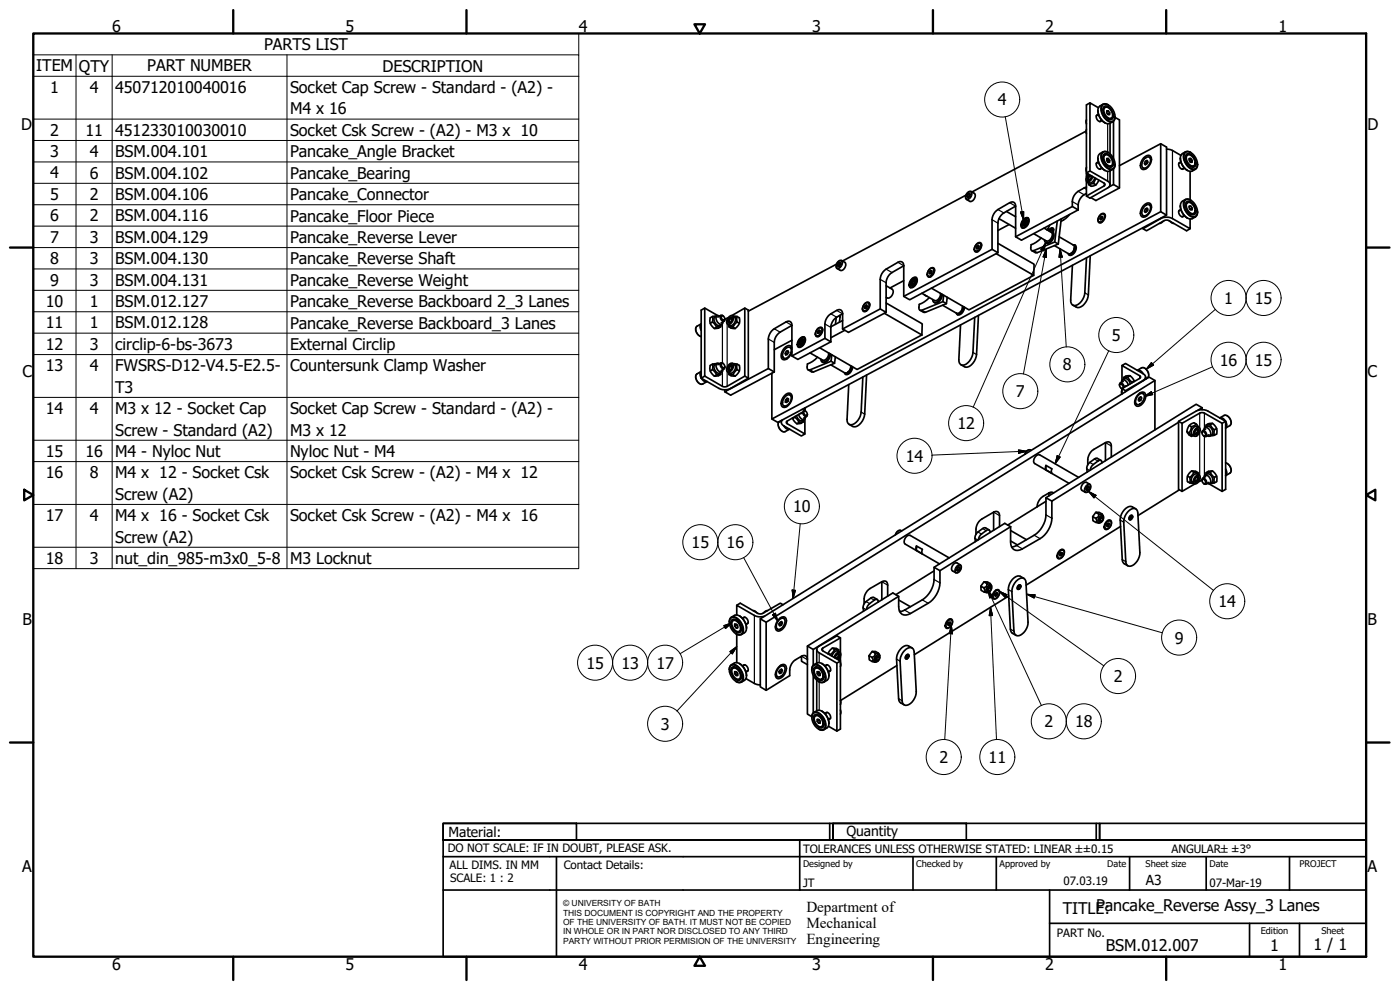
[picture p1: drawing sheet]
<svg xmlns="http://www.w3.org/2000/svg" width="420mm" height="297mm" viewBox="0 0 420 297" stroke-linecap="round" stroke-linejoin="round" font-family="sans-serif">
<defs><g id="words">
<g font-size="4.8">
<text x="33.7" y="9.6">6</text>
<text x="103.7" y="9.6">5</text>
<text x="173.7" y="9.6">4</text>
<text x="243.7" y="9.6">3</text>
<text x="313.7" y="9.6">2</text>
<text x="383.7" y="9.6">1</text>
<text x="79.2" y="15">PARTS LIST</text>
<text x="10.9" y="21.4">ITEM</text>
<text x="23.7" y="21.5">QTY</text>
<text x="44.2" y="21.4">PART NUMBER</text>
<text x="114.8" y="21.5">DESCRIPTION</text>
<text x="15.1" y="27.9">1</text>
<text x="26.9" y="27.8">4</text>
<text x="34.6" y="27.9">450712010040016</text>
<text x="87" y="27.9">Socket Cap Screw - Standard - (A2) -</text>
<text x="87" y="34.3">M4 x 16</text>
<text x="299.4" y="31.6">4</text>
<text x="6.3" y="38.9">D</text>
<text x="15.1" y="40.7">2</text>
<text x="25.6" y="40.7">11</text>
<text x="34.6" y="40.7">451233010030010</text>
<text x="87" y="40.8">Socket Csk Screw - (A2) - M3 x 10</text>
<text x="410.4" y="38.9">D</text>
<text x="15.1" y="47.1">3</text>
<text x="26.9" y="47.1">4</text>
<text x="34.6" y="47.1">BSM.004.101</text>
<text x="87" y="47.2">Pancake_Angle Bracket</text>
<text x="15.1" y="53.5">4</text>
<text x="26.9" y="53.6">6</text>
<text x="34.6" y="53.6">BSM.004.102</text>
<text x="87" y="53.6">Pancake_Bearing</text>
<text x="15.1" y="60">5</text>
<text x="26.9" y="60">2</text>
<text x="34.6" y="60">BSM.004.106</text>
<text x="87" y="60">Pancake_Connector</text>
<text x="15.1" y="66.4">6</text>
<text x="26.9" y="66.4">2</text>
<text x="34.6" y="66.4">BSM.004.116</text>
<text x="87" y="66.5">Pancake_Floor Piece</text>
<text x="15.1" y="72.8">7</text>
<text x="26.9" y="72.8">3</text>
<text x="34.6" y="72.8">BSM.004.129</text>
<text x="87" y="72.9">Pancake_Reverse Lever</text>
<text x="15.1" y="79.3">8</text>
<text x="26.9" y="79.3">3</text>
<text x="34.6" y="79.3">BSM.004.130</text>
<text x="87" y="79.3">Pancake_Reverse Shaft</text>
<text x="15.1" y="85.7">9</text>
<text x="26.9" y="85.7">3</text>
<text x="34.6" y="85.7">BSM.004.131</text>
<text x="87" y="85.7">Pancake_Reverse Weight</text>
<text x="13.8" y="92.1">10</text>
<text x="26.9" y="92.1">1</text>
<text x="34.6" y="92.1">BSM.012.127</text>
<text x="87" y="92.2">Pancake_Reverse Backboard 2_3 Lanes</text>
<text x="367.4" y="91.2">1</text>
<text x="376.6" y="91.2">15</text>
<text x="13.8" y="98.5">11</text>
<text x="26.9" y="98.5">1</text>
<text x="34.6" y="98.5">BSM.012.128</text>
<text x="87" y="98.6">Pancake_Reverse Backboard_3 Lanes</text>
<text x="13.8" y="105">12</text>
<text x="26.9" y="105">3</text>
<text x="34.6" y="105">circlip-6-bs-3673</text>
<text x="87" y="105">External Circlip</text>
<text x="333.7" y="102.3">5</text>
<text x="6.7" y="113.2">C</text>
<text x="13.8" y="111.4">13</text>
<text x="26.9" y="111.3">4</text>
<text x="34.6" y="111.4">FWSRS-D12-V4.5-E2.5-</text>
<text x="87" y="111.4">Countersunk Clamp Washer</text>
<text x="319" y="111.1">8</text>
<text x="366.1" y="109.7">16</text>
<text x="376.6" y="109.7">15</text>
<text x="410.4" y="113.2">C</text>
<text x="34.6" y="117.8">T3</text>
<text x="304.9" y="119.1">7</text>
<text x="13.8" y="124.2">14</text>
<text x="26.9" y="124.2">4</text>
<text x="34.6" y="124.3">M3 x 12 - Socket Cap</text>
<text x="87" y="124.3">Socket Cap Screw - Standard - (A2) -</text>
<text x="34.6" y="130.7">Screw - Standard (A2)</text>
<text x="87" y="130.7">M3 x 12</text>
<text x="287.3" y="128.7">12</text>
<text x="13.8" y="137">15</text>
<text x="25.6" y="137.1">16</text>
<text x="34.6" y="137.1">M4 - Nyloc Nut</text>
<text x="87" y="137.1">Nyloc Nut - M4</text>
<text x="13.8" y="143.5">16</text>
<text x="26.9" y="143.5">8</text>
<text x="34.6" y="143.5">M4 x 12 - Socket Csk</text>
<text x="87" y="143.5">Socket Csk Screw - (A2) - M4 x 12</text>
<text x="271.8" y="138.5">14</text>
<text x="34.6" y="150">Screw (A2)</text>
<text x="238" y="153.7">10</text>
<text x="13.8" y="156.3">17</text>
<text x="26.9" y="156.3">4</text>
<text x="34.6" y="156.4">M4 x 16 - Socket Csk</text>
<text x="87" y="156.4">Socket Csk Screw - (A2) - M4 x 16</text>
<text x="34.6" y="162.8">Screw (A2)</text>
<text x="207.6" y="164.5">15</text>
<text x="218.1" y="164.5">16</text>
<text x="13.8" y="169.2">18</text>
<text x="26.9" y="169.2">3</text>
<text x="34.6" y="169.2">nut_din_985-m3x0_5-8</text>
<text x="87" y="169.2">M3 Locknut</text>
<text x="365.7" y="182.1">14</text>
<text x="6.8" y="187.4">B</text>
<text x="410.4" y="187.4">B</text>
<text x="352.6" y="193.1">9</text>
<text x="176" y="200.6">15</text>
<text x="186.5" y="200.6">13</text>
<text x="197" y="200.6">17</text>
<text x="334.2" y="204.6">2</text>
<text x="198.3" y="219">3</text>
<text x="313.4" y="218.2">2</text>
<text x="322.6" y="218.2">18</text>
<text x="281.9" y="228.9">2</text>
<text x="296.7" y="228.9">11</text>
<text x="6.7" y="261.7">A</text>
<text x="410.4" y="261.7">A</text>
<text x="319" y="274.2">TITLE:</text>
<text x="328.9" y="273.4">Pancake_Reverse Assy_3 Lanes</text>
<text x="331.9" y="285.3">BSM.012.007</text>
<text x="381.2" y="285.3">1</text>
<text x="394.2" y="285">1 / 1</text>
<text x="33.7" y="291">6</text>
<text x="103.7" y="290.9">5</text>
<text x="173.7" y="290.9">4</text>
<text x="243.7" y="291">3</text>
<text x="313.7" y="291">2</text>
<text x="383.7" y="290.9">1</text>
</g>
<g font-size="4.6">
<text x="242" y="273.7">Department of</text>
<text x="242" y="278.4">Mechanical</text>
<text x="242" y="283.2">Engineering</text>
</g>
<g font-size="4.1">
<text x="134.6" y="251.1">Material:</text>
<text x="254" y="250.8">Quantity</text>
<text x="343.9" y="265.6">A3</text>
</g>
<g font-size="3.5">
<text x="134.4" y="255.6">DO NOT SCALE: IF IN DOUBT, PLEASE ASK.</text>
<text x="241" y="256">TOLERANCES UNLESS OTHERWISE STATED: LINEAR ±±0.15</text>
<text x="351.6" y="256">ANGULAR±±3°</text>
<text x="134.9" y="260.6">ALL DIMS. IN MM</text>
<text x="169.2" y="260.6">Contact Details:</text>
<text x="135.1" y="264.8">SCALE: 1 : 2</text>
<text x="241" y="266">JT</text>
<text x="319.2" y="265.5">07.03.19</text>
<text x="363" y="266">07-Mar-19</text>
<text x="317.2" y="281.2">PART No.</text>
</g>
<g font-size="2.8">
<text x="241" y="260.1">Designed by</text>
<text x="275" y="260.1">Checked by</text>
<text x="300" y="260.1">Approved by</text>
<text x="332.3" y="260">Date</text>
<text x="343.8" y="260.1">Sheet size</text>
<text x="363" y="260">Date</text>
<text x="390" y="260.1">PROJECT</text>
<text x="378.4" y="280.1">Edition</text>
<text x="396.6" y="280.1">Sheet</text>
</g>
<g font-size="2.5">
<text x="169" y="271.9">© UNIVERSITY OF BATH</text>
<text x="169" y="274.7">THIS DOCUMENT IS COPYRIGHT AND THE PROPERTY</text>
<text x="169" y="277.5">OF THE UNIVERSITY OF BATH. IT MUST NOT BE COPIED</text>
<text x="169" y="280.4">IN WHOLE OR IN PART NOR DISCLOSED TO ANY THIRD</text>
<text x="169" y="283.2">PARTY WITHOUT PRIOR PERMISION OF THE UNIVERSITY</text>
</g>
</g></defs>
<!-- layer: Visible Narrow (ISO) -->
<g fill="none" stroke="#000" stroke-width=".36">
<path d="M332.4 37.1v8.6M290.3 58l.6-.5h.3a1.42 1.42 0 0 1-1.1 2.2 1.11 1.11 0 0 1 .2-1.7zM291.5 57.5a1.57 1.57 0 0 1-1.4 2.3M323.6 57.4l1.8 1M325.4 56.4l.7 .4M331.4 55v.8M332.4 51.4v2.9M351.9 45.2v20.4M251.5 78.6l.6-.4 .3 .1a1.43 1.43 0 0 1-1.2 2.1 1.24 1.24 0 0 1 .3-1.8zM252.6 78.2a1.59 1.59 0 0 1-1.4 2.4M269.5 78.7l1.7 1M297.7 65.9l1.8 1.1"/>
<path d="M299.5 62.9l1.8 1M303 60.8l1.8 1.1M310.2 75.2l1.1 .6M315.9 69.5l.2 .2M316 69.8l.2 .2M316 68.8l.2 .1M321.8 60.5l1.8 1M348.3 65.5v.1M209.2 97.9a2.13 2.13 0 0 0 1.2 3.1M216.8 97.2v11.8M218.2 95.5v.4M218.2 97.2v13"/>
<path d="M232.4 98.6l1.7 1.1M235.9 96.6l1.8 1M247.6 97.2l1.7 1M249.3 94.2l1.8 1M251.1 93.1l1.8 1.1M251.7 94.9l.4 .2M264.2 83.8l1.7 1M265.9 80.8l1.8 1M276.7 93.1l1 .6M325.6 87.9l1 .6M209.2 112.2a2.01 2.01 0 0 0 1.7 3M216.8 111.4v4.5"/>
<path d="M218.2 111.4v4.5M230.6 101.7l1.8 1M243.1 111l1.1 .6M292 105.8l1.1 .6M342 112.7v.8M342.6 110.4a2.02 2.02 0 0 1 1.7 3M343.1 114.2h.1M233.9 126.5a2.01 2.01 0 0 0 1.8 3M236.3 126.3v.8M258.4 123.6l1.1 .7M309.2 135l-.8 .2-.8 1.1M327 138.8l1.1 .6"/>
<path d="M328.5 137.7l1 .6M331.8 132.8l1.7 1M360 124v4.4M360 129.7v13M361.5 124v4.4M361.5 130.9v11.8M367.3 124.7a2.03 2.03 0 0 1 1.8 3M367.8 138.9a2.14 2.14 0 0 1 1.3 3.1M270.4 159.2l-.9 .2-.7 1M293.5 159.6l1.1 .6M294.9 158.6l1.1 .6M298.2 153.7l1.8 1"/>
<path d="M313.9 154.5l1.8 1M314.8 147.9l.7 .4M326.1 145.8l.4-.3h.6a1.41 1.41 0 0 1-1.3 2.1 1.2 1.2 0 0 1 .3-1.8zM326.2 140.7l.8 .5M327 145.3a1.58 1.58 0 0 0-1.3 2.4M336.2 156l1 .7M360 144v.4M261.3 179.5l1.1 .6M264.6 174.5l1.8 1.1M276.8 180l1.8 1M280.3 173.9l1.8 1M287.3 170l.9-.3a1.41 1.41 0 0 1-1.2 2.1 1.22 1.22 0 0 1 .3-1.8z"/>
<path d="M288.2 169.5a1.57 1.57 0 0 0-1.4 2.3M292.6 161.5l.9 .5M302.6 176.9l1.1 .6M305.1 163.7l1.7 1M310.4 160.6l1.7 1M336.8 167.9l1.1 .6M226.4 184.7v20.4M240.5 196.9l1.8 1M245.9 195.9v2.9M246.9 194.5v.8M259 182.4l.9 .5M259.9 180.5l1.1 .6"/>
<path d="M269.1 197.8l1 .6M271.5 183.1l1.8 1M303.2 188.8l1.1 .6M245.9 204.6v8.5M269.7 209.6l1 .7"/>
</g>
<!-- layer: Visible (ISO) -->
<g fill="none" stroke="#000" stroke-width=".51">
<path d="M325.9 39.4l-34.2 18.2M326.1 35.9v1.3M326.1 38.8v1.3M327.1 30.9l-1 .6v21.6M329.5 33.2a4.6 4.6 0 0 0 2.1 3.7M329.5 34.4l-.3 .1a1.25 1.25 0 0 0 0 1.3 1.25 1.25 0 0 0 1.2 .6l.1-.2M329.6 32.3l-2.5-1.4v20.4M329.7 34.4l-.7 .3M330.7 36.1l-.7 .4M330.8 31.6a1.83 1.83 0 0 1 2.8 .8l.5 .6a2.58 2.58 0 0 1 0 3.4 2.56 2.56 0 0 1-2.9-1.7 3.3 3.3 0 0 1-.4-3.1zM331 31.3a2.27 2.27 0 0 0-1.1 3.7l.8 1.1a2.25 2.25 0 0 0 2.4 .9M331.3 32.1a1.61 1.61 0 0 1 2.3 .9 1.96 1.96 0 0 1 0 2.8 2.77 2.77 0 0 1-2.3-3.7z"/>
<path d="M331.5 32.3a1.7 1.7 0 0 1 2.2 1.3 1.09 1.09 0 0 1 .3 1.2 1.09 1.09 0 0 1-1 .7 2.44 2.44 0 0 1-1.5-3.2zM331.6 32.2l-.4 .3-.2 .6M332.1 33.5l.5-.2 .4 .5M332.4 34.1v.1M332.4 34.2h.1M332.6 31.5a1.38 1.38 0 0 0-1.7-.1 1.38 1.38 0 0 0-.5 1.7 3.9 3.9 0 0 0 3.3 3.5 1.38 1.38 0 0 0 .9-1.6M332.6 33.3h-.4l-.1 .6 .5 .5h.4v-.6l-.6 .4M333.1 37v9.2M333.5 35.5l-.5 .2-.5-.1M334 36.5l-.9 .5M334.2 36.4v11.1M334.6 35.2l1.4 .8v20.4l-7.1 3.8-1.5-.9"/>
<path d="M289.9 58.6l-37.1 19.7M290.4 58.2l.5-.3 .3 .4-.3 .7-.5 .3-.2-.4zM290.4 58.2l.5 .3M290.9 58.5l-.3 .6-.4-.2M291.1 58.4l-.2 .1M326.1 56.1l-.7 .3a4.8 4.8 0 0 0-3.6 5.6l1.8 1M326.1 58a4.4 4.4 0 0 0-2.5 5M326.1 50.2v1.3M326.1 51.9l1-.6 5.3 3a1.09 1.09 0 0 1 .7 1.1 1.09 1.09 0 0 1-.7 1l-5.3 3-1-.6 5.3-3 .3-.4-.3-.4zM326.1 54.4v4.4M326.4 52.1l1.1 .6M326.6 52.3l-.5 .8a.91 .91 0 0 0 .4 1.5l.7-.4 .7-1.2"/>
<path d="M326.7 53.7h.1M326.8 52.5l-.6 1 .2 .5a1.11 1.11 0 0 0 1.2-1.2M327 52.6a.9 .9 0 0 0-.3 1.4l.7-.5 .2-.7M327.2 52.7l-.5 .8v.5M328.2 55.1l.7 .4M328.6 53.3l-.4 1a1.18 1.18 0 0 1-1.4 .6l-.6-.4M329 53.6l-.5 .7a.87 .87 0 0 1-1.1 .9l-.6 .3-.3-.8M329.5 47.5a4.6 4.6 0 0 0 2.1 3.6M329.5 48.7l-.3 .1a1.25 1.25 0 0 0 0 1.3 1.25 1.25 0 0 0 1.2 .6l.1-.2M329.7 48.6l-.7 .4M329.8 54a1.91 1.91 0 0 1-3 1.5M330.7 50.4l-.7 .4"/>
<path d="M330.8 45.9a1.75 1.75 0 0 1 2.8 .7l.4 .7a2.63 2.63 0 0 1 .1 3.3 2.5 2.5 0 0 1-2.9-1.6 3.3 3.3 0 0 1-.4-3.1zM331 45.6a2.27 2.27 0 0 0-1.1 3.6l.4 .7a2.37 2.37 0 0 0 3.7 .9M331.3 46.3a1.66 1.66 0 0 1 2.4 1.1 1.95 1.95 0 0 1-.1 2.7 2.78 2.78 0 0 1-2.3-3.8zM331.5 46.6a2.14 2.14 0 0 1 2.3 2.8 1.17 1.17 0 0 1-1.2 .4 1.17 1.17 0 0 1-.8-.9 2.03 2.03 0 0 1-.3-2.3zM331.6 46.5l-.4 .3-.2 .6M332.1 47.8l.5-.3 .4 .6M332.6 45.7a1.38 1.38 0 0 0-1.7 0 1.38 1.38 0 0 0-.5 1.7 3.9 3.9 0 0 0 3.3 3.5 1.38 1.38 0 0 0 .9-1.6M332.6 47.5l-.4 .1-.1 .5 .5 .6h.4v-.6l-.6 .4M332.8 56.1l1.4-.7 1.8 1M333.1 51.3v4.1M333.5 49.7l-.5 .3-.5-.1M334.2 50.6v4.8"/>
<path d="M336 49.7l12.3-6.6 1.8 1v20.4l-116.7 62.2-1.8-1v-13.7M343 50.4l.5 .2 .6-.1M343.2 47.4a1.25 1.25 0 0 1 1.1-.8 1.25 1.25 0 0 1 1.2 .7 3.2 3.2 0 0 1-2.3 3.6 1.42 1.42 0 0 1-.7-2.4zM343.6 47.5a.97 .97 0 0 1 1.3-.3 .97 .97 0 0 1 .3 1.3l-.1 .6a1.6 1.6 0 0 1-2.2 1.2 2.28 2.28 0 0 1 .7-2.8zM343.7 48.4l-.2 .7 .4 .2M344.4 48.8l-.7-.4 .5-.3 .3 .4-.3 .6-.5 .3-.2-.3M344.4 48.8h.1M344.4 48.8l-.1 .1M344.9 47.1l.5 .4 .2 .5M348.3 43.1v20.4l1.8 1M350.1 44.7a6.7 6.7 0 0 1 4.3 1.9M354.2 47.5a4.5 4.5 0 0 0 2.2 3.6"/>
<path d="M354.3 48.7l-.3 .1a1.25 1.25 0 0 0-.1 1.3 1.25 1.25 0 0 0 1.2 .6l.2-.2M354.4 48.6l-.6 .4M355.4 50.4l-.6 .4M355.6 45.9a1.81 1.81 0 0 1 2.8 .8l.4 .6a2.61 2.61 0 0 1 0 3.3 2.81 2.81 0 0 1-3.2-2.3 2.64 2.64 0 0 1 0-2.4zM355.8 59.8a2.28 2.28 0 0 0-1.1 3.7l.3 .7a2.37 2.37 0 0 0 3.8 .9M355.8 45.6a2.27 2.27 0 0 0-1.1 3.6l.3 .7a2.37 2.37 0 0 0 3.8 .9M356 46.4a1.64 1.64 0 0 1 2.4 .9 1.96 1.96 0 0 1 0 2.8 2.77 2.77 0 0 1-2.4-3.7zM356.3 46.6a2.13 2.13 0 0 1 2.3 2.8 .79 .79 0 0 1-1.3 .2l-1.1-1.2a1.56 1.56 0 0 1 .1-1.8zM356.4 46.5l-.4 .3-.2 .6M356.9 47.8l.5-.3 .4 .6M357.2 48.5h.1M357.2 51.4v8.6"/>
<path d="M357.3 45.7a1.38 1.38 0 0 0-1.7 0 1.38 1.38 0 0 0-.4 1.7 3.9 3.9 0 0 0 3.2 3.5 1.38 1.38 0 0 0 1-1.6M357.4 47.5l-.5 .1v.5l.4 .6h.5v-.6l-.6 .4M358.3 49.7l-.5 .3-.6-.1M251 79.3l-26.4 14.1M251.3 79.4l.5 .2M251.5 78.5l.9-.4 1.2 .6a1.59 1.59 0 0 1-1.4 2.4l-1-.5-.3-.5 .1-.7zM251.7 78.8l.5-.1 .1 .6-.4 .6h-.5l-.1-.5zM251.7 78.8l.5 .2M251.8 79.6l.1 .3M252.2 79l-.4 .6M252.2 79h.1M292.7 75.4h.9"/>
<path d="M293 73.4a.82 .82 0 0 1 1.3-.3 1.62 1.62 0 0 1-1.6 2.2 1.4 1.4 0 0 1 .3-1.9zM293.3 73.8l.4-.2 .1 .4-.2 .5-.4 .2-.2-.4 .4 .3M293.3 73l.7-.2a1.35 1.35 0 0 1 0 2.2 .94 .94 0 0 1-1.6 .2 2.17 2.17 0 0 1 .9-2.2zM293.7 74.1l-.2 .4M293.7 74.1l-.4-.3-.3 .5M293.8 74.1h-.1M294.1 72.9l.5 .7M297.7 74.8l-26.5 14.1M298.6 63.7l.9-.8 3.5-2.1a1.1 1.1 0 0 1 1.3-.1 1.1 1.1 0 0 1 .5 1.2l-4 2.3-1.1 1.6-.2 1.2v8.8l-1.8-1 .1-9.4zM299 76.1l11.2 6.5M299.5 75.8l-26.5 14.1-1.8-1v-9.2M299.5 73l10.8 6.3-.1 3.3-19.4 10.4-11.3-6.5"/>
<path d="M299.8 65.6l5 2.9M302 63.4l2.8 1.6M302.9 67.4l-3.4 1.8M304.8 61.9v9.1l1.8 1.1 17-9.1M306.6 67.5l.2 .9M307.1 66.1a.9 .9 0 0 1 1.5-.2 1.75 1.75 0 0 1-1.8 2.2 1.49 1.49 0 0 1 .3-2zM307.3 66.3l.8-.4a1.15 1.15 0 0 1 0 1.3 1.15 1.15 0 0 1-1.1 .5 1.16 1.16 0 0 1 .3-1.4zM307.3 67.1l.1 .5 .5-.1M307.3 67v.6l.4 .1M307.3 65.7a.91 .91 0 0 1 1.4-.1 2.27 2.27 0 0 1-1.8 2.9 1.51 1.51 0 0 1 0-2.4zM307.4 67.6l.2 .1M307.5 66.5l.2-.1 .3 .3a.54 .54 0 0 1-.7 .6z"/>
<path d="M308.2 66.3l.1 .1M308.4 66.6l-.3-.4-.5 .3 .6-.2 .1 .4M308.6 65.4l-1 .2M313.4 68.4l2.1 1.3a1.72 1.72 0 0 1-1.5 2.6l-3.8-2.2M314.5 68.7l-.4 .2M314.8 68.7v.6M315 67.5l-.7 1.5 .5-.3 .3 .1-.1 .6M315.2 69.5l.1-1 .3-.1 .4 .1-.1 1a2.5 2.5 0 0 1-1.9 3.4l-.3-.2-.2-.7M315.8 68.9v-.2l-.3 .1 .1 .4 .2-.3-.1 .3M315.8 68.4l.4 .3-.1 1a2.55 2.55 0 0 1-1.7 3.3l-.6-.2M316.5 72.6l1.1 .6M317.3 66.3l-.8 6.3-6.3 2.6a.59 .59 0 0 1-.8-.5l.1-1.3 1.5-.7 1.5-1.3"/>
<path d="M317.9 71l4.3 2.5a1.71 1.71 0 0 1-1.5 2.6l-4.3-2.4M318.5 65.7l-.9 7.5-6.3 2.6h-.6l-1.1-.6M320.7 76.2l.3 .4M321 64.4l-1.2 1.2-1.4 .8M321.8 62l-17 9M321.9 75.8l-.2 .1M322.1 73.5a.72 .72 0 0 1 .9 .8l-.5 1.5a1.28 1.28 0 0 1-1.8 .6l-.1-.3M322.2 73.6h.5M322.3 73.7a1.37 1.37 0 0 1-.1 2.2 .88 .88 0 0 1-1.3 .3M322.5 74.6v.1M322.5 74.2l-.3 1.1-.8 .8M322.5 74.4l-.2 .9-.8 .7"/>
<path d="M326.1 77.4l-.5 10.5a4.2 4.2 0 0 1-3 3.8 1.27 1.27 0 0 1-1.3-1.7l.5-10.4M327.2 76.8l-.6 11.7a4.1 4.1 0 0 1-3.2 3.8l-1.5-.8M329.8 66.6l.9 .1M330.2 64.5l1-.3a1.54 1.54 0 0 1 0 1.6 1.54 1.54 0 0 1-1.4 .7 1.49 1.49 0 0 1 .4-2zM330.3 65.1l-.2 .5 .4 .2M330.4 64.3l.8-.3a1.31 1.31 0 0 1 0 2.2 .92 .92 0 0 1-1.6 .3 2.18 2.18 0 0 1 .8-2.2zM330.8 65.4l-.5-.3 .4-.2 .2 .3-.2 .5-.4 .2-.2-.3M330.8 65.4l-.1 .3M330.9 65.3l-.1 .1M331.2 64.2l.5 .7M343 68.6l1.1 .6 5.3-3 .7-.2 .7 .2 5.3 3 1.1-.6M343 64.7l.5 .2 .6-.1"/>
<path d="M343.2 61.7a1.25 1.25 0 0 1 1.1-.8 1.25 1.25 0 0 1 1.2 .7 3.2 3.2 0 0 1-2.3 3.6 1.42 1.42 0 0 1-.7-2.4zM343.6 61.8a.97 .97 0 0 1 1.3-.4 .97 .97 0 0 1 .3 1.4l-.4 1.1a1.11 1.11 0 0 1-.9 .9 1.11 1.11 0 0 1-1.2-.5v-1zM343.7 62.7l-.2 .7 .4 .2M344.4 63.1l-.7-.4 .5-.3 .3 .4-.3 .6-.5 .3-.2-.3M344.4 63.1h.1M344.4 63.1l-.1 .1M344.9 61.4l.5 .4 .2 .5M348.3 63.5l-116.7 62.2M349.1 66.4l-1.1 .6M351.1 66.4l1.1 .6M354.2 61.8a4.5 4.5 0 0 0 2.2 3.6M354.3 63h-.3a1.25 1.25 0 0 0-.1 1.4 1.25 1.25 0 0 0 1.2 .6l.2-.2"/>
<path d="M354.4 62.9l-.6 .4M355.4 64.7l-.6 .4M355.6 60.2a1.81 1.81 0 0 1 2.8 .7l.4 .7a2.58 2.58 0 0 1 0 3.3 2.81 2.81 0 0 1-3.2-2.3 2.64 2.64 0 0 1 0-2.4zM356 60.6a1.64 1.64 0 0 1 2.4 1 1.95 1.95 0 0 1 0 2.8 2.77 2.77 0 0 1-2.4-3.8zM356.3 60.9a2.13 2.13 0 0 1 2.3 2.8 1.17 1.17 0 0 1-1.2 .4 1.17 1.17 0 0 1-.9-1l-.3-.5a1.56 1.56 0 0 1 .1-1.7zM356.4 60.8l-.4 .3-.2 .5M356.9 62.1l.5-.3 .4 .6M357.1 62.7l.1 .1M357.2 65.7v2.9l-5.3-3-1.8-.4-1.3 .1-5.8 3.3v-.3M357.2 62.8h.1M357.3 60a1.38 1.38 0 0 0-1.7 0 1.38 1.38 0 0 0-.4 1.6 3.9 3.9 0 0 0 3.2 3.6 1.38 1.38 0 0 0 1-1.6M357.4 61.8l-.5 .1v.5l.4 .6h.5v-.6l-.6 .4"/>
<path d="M358.3 64l-.5 .3-.6-.1M210.4 99.2l-.2-.5a1.22 1.22 0 0 1 .2-1.5l-1.2 .7a1.97 1.97 0 0 0 1.2 3.1M211.5 92.4v20.4l5.3 3.1 .7 .2 .7-.2 5.3-3.1 1.1 .7M213.8 95a1.54 1.54 0 0 0-.7 2l.3 .5a1.74 1.74 0 0 0 2.9 .6M213.8 96.6l-.7 .4M215 94.9l-1.2 .1v1.6l1.3 1.6 1.2-.1 .1-.7M215.1 98.2l-.7 .4M215.2 94.7l-.7 .4a1.7 1.7 0 0 0 1.5 2.5l.7-.3M215.4 94.7l-3.9-2.3-1.1 .7v20.4l5.4 3 1.7 .5 1.8-.5 5.3-3v-20.4l-1.1-.7-3.8 2.3M216 94.8l-.7-.1a1.62 1.62 0 0 0-.1 1.7 1.62 1.62 0 0 0 1.5 .8l.3-.6M216.3 94.6l-.9 .6M216.6 94.7a.84 .84 0 0 1 .8 .5 .84 .84 0 0 1-.1 .9l-.5-.3a.82 .82 0 0 1-.2-1.1z"/>
<path d="M217 94.7l-.5-.1a.94 .94 0 0 0-.2 1.2 .94 .94 0 0 0 1.2 .4l.1-.5M217.3 96.4l-.9 .5M218.5 95.3l-1 .4M218.6 95.3a.89 .89 0 0 1 1.5-.3 1.75 1.75 0 0 1-1.8 2.2 1.45 1.45 0 0 1 .3-1.9zM218.8 95.5l.8-.4a1.1 1.1 0 0 1 0 1.2 1.1 1.1 0 0 1-1.1 .5l-.1-.5zM218.8 96.5h.1M219 95.6l.5-.3a.88 .88 0 0 1 .1 1 .88 .88 0 0 1-.8 .4 .9 .9 0 0 1 .2-1.1zM219.4 95.5h.1M219.7 95.5l-.7 .4-.1 .9M219.8 94.7a1.55 1.55 0 0 1 .9 1.5 1.55 1.55 0 0 1-1.1 1.4l-.3 .1-.9-.4M220 98.2l.6 .4M220 94.9l1.2 .1v1.6l-1.2 1.6-1.3-.1-.1-.7"/>
<path d="M221.2 95a1.54 1.54 0 0 1 .7 2l-.2 .5a1.74 1.74 0 0 1-3 .6M221.2 96.6l.7 .4M223.5 92.4v20.4M237.7 97.6a1.08 1.08 0 0 0-.5-1.1 1.08 1.08 0 0 0-1.3 .1l-4 2.4-.8 1-.4 1.1-.1 9.5 1.8 1M237.7 97.6v9.2l1.7 1 9.9-5.2M237.7 97.6l-4 2.4-1.1 1.6-.2 1.1v8.9M245.2 98.8a.97 .97 0 0 1 1.6-.2 1.86 1.86 0 0 1-1.9 2.3 1.61 1.61 0 0 1 .3-2.1zM245.2 98.9a.92 .92 0 0 1 1.3-.4 1.68 1.68 0 0 1-1.5 2.3 1.3 1.3 0 0 1 .2-1.9zM245.8 99.1l.3 .1-.1 .5-.3 .4-.4-.1 .1-.6 .5 .3M245.9 99.7v.2M246.1 99.6l-.2 .1M246.1 99.2l-.3-.1-.4 .3"/>
<path d="M246.4 98.4l.5 .6M251 95.3l-.3 2M252.1 94.6l-.2 2.1M252.9 94.2a1.08 1.08 0 0 0-.5-1.2 1.08 1.08 0 0 0-1.3 .1 4.9 4.9 0 0 0-3.5 3.6v4.8l1.7 1.1M252.9 94.2a4.9 4.9 0 0 0-3.5 3.5l-.1 4.9M252.9 94.2v4.5M252.9 96.2l-3.6 1.9M253.5 99.1l-4.2 2.2M259.2 93.2l.8 .1M259.4 91.3a.8 .8 0 0 1 1.3-.3 1.62 1.62 0 0 1-1.6 2.2 1.38 1.38 0 0 1 .3-1.9zM259.7 91.7l.4-.2 .2 .3-.3 .6-.4 .2-.1-.4 .3 .3M259.7 90.9l.8-.3a1.35 1.35 0 0 1 0 2.3 .94 .94 0 0 1-1.6 .2 2.2 2.2 0 0 1 .8-2.2z"/>
<path d="M260.2 92l-.2 .4M260.2 92l-.5-.3-.2 .5M260.2 92h.1M260.5 90.8l.5 .7M264.2 92.7l-11.3 6M265.4 94l11.3 6.5M265.5 81.1l4-2.4a1.08 1.08 0 0 1 1.2-.1 1.08 1.08 0 0 1 .5 1.1l-4 2.4-1 1.6-.3 1.1v8.9l-1.7-1v-9.4l.5-1.2zM265.9 85.7l1.9 1.1a1.72 1.72 0 0 1-1.5 2.6l-.4-.2M265.9 90.9l10.9 6.3-.1 3.3M265.9 93.7l-11.3 6-1.7-1M271.2 84.2l-4.1 2.2M273 85.4l.3 .9"/>
<path d="M273.5 84a.9 .9 0 0 1 1.6-.2 1.76 1.76 0 0 1-1.9 2.2 1.54 1.54 0 0 1 .3-2zM273.7 84.2l.9-.4a1.15 1.15 0 0 1 0 1.3 1.15 1.15 0 0 1-1.1 .5 1.16 1.16 0 0 1 .2-1.4zM273.7 85l.2 .5 .4-.1M273.7 84.9v.6l.5 .1M273.7 83.6a.91 .91 0 0 1 1.4-.2 2.27 2.27 0 0 1-1.7 2.9 1.48 1.48 0 0 1 0-2.3zM273.9 85.5l.1 .1M274 84.4h.4v.2l-.5 .6-.2-.3zM274.6 84.2l.1 .1M274.8 84.4l-.3-.3-.4 .3 .5-.2 .2 .4M275 83.3l-.9 .2M276.6 88l3.9 2.2a1.82 1.82 0 0 0 1.7-2.2M277.4 88.4l.8 .5"/>
<path d="M278.6 82.9l.8 .1M278.8 80.9a.96 .96 0 0 1 1.6-.2 1.86 1.86 0 0 1-1.9 2.3 1.61 1.61 0 0 1 .3-2.1zM278.8 81a.91 .91 0 0 1 1.3-.4 1.66 1.66 0 0 1-1.5 2.3 1.3 1.3 0 0 1 .2-1.9zM279.4 81.2l.3 .1-.1 .5-.4 .4-.3-.1 .1-.5 .4 .2M279.4 81.8v.2M279.6 81.7l-.2 .1M279.7 81.4l-.3-.2-.4 .4M280 80.5l.5 .7M282.5 88.2a2.12 2.12 0 0 1-2.3 2.4l-.3-.7M282.8 88.3a2.22 2.22 0 0 1-2.3 2.5l-.2-.1M282.9 91.6l4.2 2.4a1.82 1.82 0 0 0 1.8-2.1M283 90.5l1 .6"/>
<path d="M283.2 88.6l-.2 1.9-6.3 2.6a.68 .68 0 0 1-.8-.1 .68 .68 0 0 1-.1-.8l.1-.9 1.5-.7 1.5-1.3M284.3 89.2l-.3 1.9-6.3 2.6h-.6l-1-.6M287.2 94.1l.2 .4M288.3 93.7l-.1 .1M288.9 92.3l-.3 .9-.8 .7M288.9 92.3l-.2 .9-.7 .7M288.9 92.1v.2M288.9 92.5v.1M289.2 92.1l-.3 1.3a1.15 1.15 0 0 1-1.6 .7M289.4 92.2l-.2 1a1.43 1.43 0 0 1-2 1.1l-.2-.3M292.5 95.2l-.5 10.6a4.2 4.2 0 0 1-3 3.8 1.29 1.29 0 0 1-1.2-1.7l.5-10.4M293.6 94.6l-.5 11.8a4.1 4.1 0 0 1-3.2 3.8l-1.5-.8"/>
<path d="M211.5 112.8l-1.1 .6-.2-.4a1.22 1.22 0 0 1 .2-1.6l-1.2 .8a1.93 1.93 0 0 0-.1 2 1.93 1.93 0 0 0 1.8 1l1.3-.7a1.46 1.46 0 0 1-1.7-1M213.8 109.2a1.54 1.54 0 0 0-.7 2.1l.3 .5a1.74 1.74 0 0 0 2.9 .5M213.8 110.9l-.7 .4M215 109.1l-1.2 .1v1.7l1.3 1.5 1.2-.1 .1-.6M215.1 112.4l-.7 .4M215.2 109l-.7 .4a1.7 1.7 0 0 0 1.5 2.5l.7-.3M216 109.1l-.7-.1a1.62 1.62 0 0 0-.1 1.7 1.62 1.62 0 0 0 1.5 .8l.3-.6M216.3 108.9l-.9 .5M216.6 109a.85 .85 0 0 1 .8 .5 .85 .85 0 0 1-.1 .9l-.5-.3a.82 .82 0 0 1-.2-1.1zM217 109.1l-.5-.2a.95 .95 0 0 0-.2 1.2 .95 .95 0 0 0 1.2 .4l.1-.5M217.3 110.6l-.9 .6M217.5 117v.5"/>
<path d="M218.6 109.6a.88 .88 0 0 1 1.5-.3 1.74 1.74 0 0 1-1.8 2.2 1.45 1.45 0 0 1 .3-1.9zM218.8 109.8l.8-.4a1.1 1.1 0 0 1 0 1.2 1.1 1.1 0 0 1-1.1 .5l-.1-.6zM218.8 110.8h.1M219 109.8l.5-.2a.87 .87 0 0 1 .1 1 .87 .87 0 0 1-.8 .4 .9 .9 0 0 1 .2-1.2zM219.4 109.8h.1M219.7 109.8l-.7 .4-.1 .9M219.8 109a1.55 1.55 0 0 1 .9 1.5 1.55 1.55 0 0 1-1.1 1.4l-.3 .1-.9-.4M220 112.4l.6 .4M220 109.1l1.2 .1v1.7l-1.2 1.5-1.3-.1-.1-.6M221.2 109.2a1.54 1.54 0 0 1 .7 2.1l-.2 .5a1.74 1.74 0 0 1-3 .5M221.2 110.9l.7 .4M230.6 110.6l-13.1 6.9 1.8 1.1 13.1-7"/>
<path d="M235.2 107.5l.5 .2 .5-.1M235.4 118.8a1.21 1.21 0 0 1 1.3-.9 1.21 1.21 0 0 1 1 1.2 2.93 2.93 0 0 1-2.7 3.1 2.06 2.06 0 0 1 0-2.9zM235.5 119.2a1.03 1.03 0 0 1 1-.8 1.03 1.03 0 0 1 1 .7 2.36 2.36 0 0 1-2.3 2.7 1.92 1.92 0 0 1 .3-2.6zM235.8 104.6a.96 .96 0 0 1 1.3-.3 .96 .96 0 0 1 .3 1.3l-.2 .6a1.59 1.59 0 0 1-2.1 1.2 2.35 2.35 0 0 1 .7-2.8zM236 105.4l.5-.2 .1 .5M236.2 119.5l.4 .1v.7M236.6 119.7l-.4-.2-.4 .5M236.6 105.7l-.3 .6-.5 .2-.2-.5 .7 .3M236.6 105.7l-.6-.3-.4 .6M237.1 104.2l.6 .6M237.1 118.5l.4 .3 .2 .5M237.7 104.3a1.24 1.24 0 0 0-1.2-.7 1.24 1.24 0 0 0-1.1 .9l-.4 .5a2.06 2.06 0 0 0 0 2.9 2.61 2.61 0 0 0 2.7-2.5"/>
<path d="M237.7 102.1l-5.3 2.8M239.4 103.3l.3 .9M240 101.9a.9 .9 0 0 1 1.5-.3 1.75 1.75 0 0 1-1.8 2.3 1.49 1.49 0 0 1 .3-2zM240.1 102.9l.2 .5 .4-.1M240.1 102.8l.1 .6h.4M240.2 101.4a.89 .89 0 0 1 1.4-.1 2.24 2.24 0 0 1-1.8 2.9 1.51 1.51 0 0 1 0-2.4zM240.3 103.4l.1 .1M240.4 102.3l.4-.1 .1 .3a.54 .54 0 0 1-.7 .5zM240.4 101.8l.6-.1a1.14 1.14 0 0 1 0 1.3 1.14 1.14 0 0 1-1.1 .5 1.26 1.26 0 0 1 .5-1.7zM241 102.1l.2 .1M241.2 102.3l-.2-.3-.5 .2 .6-.1 .1 .4M241.4 101.2l-.9 .2"/>
<path d="M243.1 105.9l3.8 2.2a1.82 1.82 0 0 0 1.8-2.2M245 100.8l.9 .1M247.6 101.5l-9.9 5.3M249 106.1l-.2 1a1.72 1.72 0 0 1-2.2 1.4l-.3-.8M249.2 106.2a2.25 2.25 0 0 1-2.2 2.5l-.3-.1M249.3 109.5l4.2 2.4a1.82 1.82 0 0 0 1.8-2.1M249.4 108.4l1.1 .6-6.3 2.6h-.6l-1.1-.6M249.6 106.5l-.2 1.9-6.3 2.6a.66 .66 0 0 1-.7-.2 .66 .66 0 0 1-.2-.7l.1-.9a7.4 7.4 0 0 0 3-2M250.7 107.1l-.2 1.9M253.6 111.9l.3 .5M254.7 111.6h-.1M255.3 110.3l.1 .2"/>
<path d="M255.4 110l-.3 1.1-.8 .7M255.4 110.1l-.2 1-.8 .6M255.7 109.9l-.1 .9a1.31 1.31 0 0 1-1.9 1.2M255.9 110.1l-.3 1a1.46 1.46 0 0 1-2 1.1l-.2-.3M259 113.1l-.6 10.5a4.2 4.2 0 0 1-2.9 3.9 1.27 1.27 0 0 1-1.3-1.7l.5-10.4M260.1 112.5l-.6 11.8a4.1 4.1 0 0 1-3.2 3.8l-1.5-.8M276.7 100.5l-19.5 10.4-11.2-6.6M336 115.6l.2-.7a1.11 1.11 0 0 1 1.2 1.2M336.5 116.5l.2 .1M336.5 114.7l.3-.6a1.56 1.56 0 0 1 1.8 1.4M336.7 116.6h.1M336.7 117v1.2"/>
<path d="M336.7 109.7v4.4M336.7 116.6v1.6M336.9 114l.6-.4a1.67 1.67 0 0 1 1.7 1.6M337.1 116.4l-.3-1-.6-.2-.2 .7 .7 .7M337.1 114.4l-.9 .5M337.1 113.8l.1-.6 1.3-.1 1.2 1.6-.1 .2M337.2 113.2a1.84 1.84 0 0 1 1.9-.4 1.84 1.84 0 0 1 1.3 1.5v.2M338.2 115.8l-1.2 .6M339.2 112.7l-.7 .4M340.4 114.3l-.7 .4M341.5 118.4a1.21 1.21 0 0 1 1.3-.8 1.21 1.21 0 0 1 1.1 1.2 2.89 2.89 0 0 1-2.8 3 2.06 2.06 0 0 1 0-2.9zM341.7 118.5a.97 .97 0 0 1 1.4-.4 .97 .97 0 0 1 .3 1.4l-.5 1a1.14 1.14 0 0 1-.9 .9 1.14 1.14 0 0 1-1.2-.5 2.56 2.56 0 0 1 .9-2.4z"/>
<path d="M341.7 119.7h.1M341.8 119.6l-.1 .1M342 118l.6-.1 .4 .2M342.2 119.2l.4 .2-.2 .7M342.6 119.4l-.2-.3-.5 .3-.3 .6 .3 .4 .5-.3-.7-.4M343.1 112.1a1.07 1.07 0 0 1 .7 1 1.07 1.07 0 0 1-.7 1.1l-5.3 3v.3M343.1 112.1l-5.3-3-1.1 .6 5.3 3 .3 .4-.3 .4-5.3 3.1 1.1 .6M343.1 112.1l-.3-.4a1.28 1.28 0 0 0-1.5-.6l1.3-.7a1.94 1.94 0 0 1 1.8 .9 1.94 1.94 0 0 1-.1 2.1l-.5 .3v-.6M346.6 114.2l-1.8-1.1-116.6 72.6 1.7 1M233.9 126.5a1.94 1.94 0 0 0 0 2 1.94 1.94 0 0 0 1.8 1l1.2-.7a1.46 1.46 0 0 1-1.7-1M234.5 126.2v.5M234.8 126a1.02 1.02 0 0 0 .4 1.7"/>
<path d="M235.2 121.8l.5 .2 .5-.1M236.4 120.4h.1M236.6 120.3l-.5 .5-.4-.2 .1-.6 .6 .4M236.6 120.2l-.2 .2M237.8 125.4a1.99 1.99 0 0 0 2.6 1.6l.6-.4M238.6 125.2l-.7 .4M238.6 125v.2l1.2 1.5 1.2-.1 .2-.6M239 124.7l.5 .9a1.14 1.14 0 0 0 1.3 .6l.6-.3M239.7 124.4l.1 .4a1.41 1.41 0 0 0 1.7 1l.2-.7M239.8 126.7l-.7 .4M240.8 122.8l.8 .5-5.3 3-.3 .4 .3 .4 5.3 3.1-1.1 .6-5.3-3.1M240.9 123.8l.1 .4a.8 .8 0 0 0 1.2 .6l.1-.5"/>
<path d="M241.2 123.5l-.5 .5-.6 .1M241.6 123.3l.5 .3a.67 .67 0 0 1-.1 1.1l-.5-.3-.3-.9M241.6 122.4v.9M241.6 125.7v4.5M241.6 123.2h.1M241.6 123.2l.1 .1M241.7 122.3l-.1 .6M242.1 124.9l-.9 .6M309.5 135.1a1.29 1.29 0 0 0-1.9 1.2M313.9 139.6l-.2 .8 .2 .6M313.9 139.6l1.8 1.1-.2 .7 .2 .6-1.8-1zM330.4 138.1l-1.3-.6-.6 .2a3.7 3.7 0 0 0-2.3 2.6l.1 1.3"/>
<path d="M330.8 138.9l-.1-.2a.65 .65 0 0 0-.5-.6 .65 .65 0 0 0-.7 .2 3.6 3.6 0 0 0-2.3 2.8M331.8 132.8l-4 2.4-.8 1a4.9 4.9 0 0 0-.5 3.3M331.8 132.8a1.07 1.07 0 0 1 1.2-.1 1.07 1.07 0 0 1 .5 1.1v3.3M331.8 132.8v5.4M340.6 120.5l.1 .6 .5 .3M346.6 129v-14.8l-116.7 72.5v20.4l7.1-4.4a5 5 0 0 1 3.5-5.8v1.5l1.8 1M353.7 126.4l1.1 .6 5.2-3 .8-.2 .7 .2 5.3 3v20.4M353.7 126.7l-38 23.7M354.8 127v20.4M356.2 129.5l.7 .4M356.9 127.7l.7 .3M357.6 128l-.7 1.9 .7 1 .6-.2"/>
<path d="M357.6 128l1.4-.8 .7 1M358.8 128.6a.81 .81 0 0 1 1.3-.2 1.83 1.83 0 0 1-1.6 2.5 1.51 1.51 0 0 1 .3-2.3zM358.9 129l.6-.2a.88 .88 0 0 1 0 1 .88 .88 0 0 1-.9 .4l-.1-.6zM359 128.8l.6-.1a1.08 1.08 0 0 1 .1 1.1 1.08 1.08 0 0 1-1.1 .6 1.07 1.07 0 0 1 .4-1.6zM359 127.2a1.51 1.51 0 0 0-2.1 .5l-.3 .4a1.75 1.75 0 0 0 1 2.8M359.3 128.8v.8l-.7 .5M359.5 129.1h.1M359.9 128.3l-.6-.4a1.69 1.69 0 0 0-1.5 2.6l.6 .3M360.7 129.9l.3-.7a1.04 1.04 0 0 1 1 .6 1.04 1.04 0 0 1-.3 1.2l-.4-.2M360.8 122.3l-1.8-1-45.1 28M360.8 122.3v.6M360.8 122.3l-1.3 .8"/>
<path d="M360.9 129.5a.84 .84 0 0 1 .8 .5 .84 .84 0 0 1-.1 .9l-.5-.3a.85 .85 0 0 1-.2-1.1zM361.3 129l.2-.7a1.6 1.6 0 0 1 1.6 .8 1.6 1.6 0 0 1-.1 1.8l-.7-.1M361.6 128.3a1.55 1.55 0 0 1 1.8 0 1.55 1.55 0 0 1 .6 1.6l-.3 .6-.6 .3M361.8 128.7l-.9 .5M361.9 128.2l.1-.7 1.2-.1 1.2 1.6M362 127.5a1.84 1.84 0 0 1 1.9-.4 1.84 1.84 0 0 1 1.2 1.5l.1 .4a1.38 1.38 0 0 1-.8 1.6M362.8 130.4l-.9 .6M363.9 127l-.7 .4M364.4 129v1.6l-1.1 .1M365.1 128.6l-.7 .4M367.8 126.4l-.3-.5a1.28 1.28 0 0 0-1.4-.5l1.2-.7a1.95 1.95 0 0 1 1.9 .9 1.95 1.95 0 0 1-.1 2.1l-1.3 .7a1.45 1.45 0 0 0 0-2l-1 .6M367.8 138.9a1.97 1.97 0 0 1 1.3 3.1l-1.3 .7a1.45 1.45 0 0 0 0-2"/>
<path d="M270.6 159.3a1.29 1.29 0 0 0-1.9 1.2M296.9 159l-1.4-.7-.6 .3a3.8 3.8 0 0 0-2.3 2.5l.1 1.4M297.2 159.7v-.2a.6 .6 0 0 0-.9-.5l-.3 .2a3.6 3.6 0 0 0-2.4 2.7M298.2 153.7a1.08 1.08 0 0 1 1.2-.1 1.08 1.08 0 0 1 .6 1.1v3.3M298.2 153.7l-3.5 2-1.3 1.3a5.1 5.1 0 0 0-.5 3.3M298.2 153.7v5.4M303.3 158l-21.2 13.2M303.3 158l-1.8-1-21.2 13.2M303.3 159.2l4.8 2.7M313.9 150.4l-11.5 7.2M314.8 147.9a4.9 4.9 0 0 0-3.5 3.5v.7M314.8 147.9v.9"/>
<path d="M315.7 150.4l-1.8-1.1v5.2a7.9 7.9 0 0 1-3.5 6.1l-5.3 3.1-1.5 .4M315.7 150.4v5.1a7.9 7.9 0 0 1-3.6 6.1l-5.3 3.1a2.16 2.16 0 0 1-2.5 .2 2.16 2.16 0 0 1-1-2.3v-4.6M316.2 147.9a1.12 1.12 0 0 0-1.4 0M323.7 143.2l-11.7-6.7a1.72 1.72 0 0 0-1.5 2.6l10.3 5.9M325.1 145l.7-.3 1.2 .6a1.55 1.55 0 0 1 .1 1.6 1.55 1.55 0 0 1-1.4 .8l-1-.6a1.55 1.55 0 0 1 .4-2.1zM326.2 146.2l.5-.3 .3 .3-.3 .7-.5 .3-.3-.4zM326.3 146.6l-.3 .2M326.3 146.6l.4 .3M327 146.2l-.5-.2-.2 .6M328.8 155.5l-.9-.5 .1 1.2 .8 .5M328.9 153.7l-1 1.3M330.2 154.9l.6-.2a1.28 1.28 0 0 1 .2 1.4 1.28 1.28 0 0 1-1.4 .7 1.5 1.5 0 0 1 .6-1.9z"/>
<path d="M330.5 155.6l.3-.2 .2 .2-.1 .6-.5 .3-.2-.4zM330.7 154.2l-.8-.5h-1l.8 .5M330.9 155.2a.76 .76 0 0 0-.9 .4 .76 .76 0 0 0 .1 .9M331 155.7v-.4a.72 .72 0 0 0-.9 .4 .72 .72 0 0 0 .2 .9l.3-.2M331.1 154.9l-.4-.7-.1 .2-.9-.2a.97 .97 0 0 1-.9 1.3 .71 .71 0 0 1 0 1.2l1.1 .2M331.4 158l.5 .7M331.9 156.7a.96 .96 0 0 1 1.6-.3 1.86 1.86 0 0 1-1.9 2.4 1.61 1.61 0 0 1 .3-2.1zM332.1 157.7l.2 .3 .4-.1M332.2 157.6h.1M332.4 156.5l.7-.3a1.49 1.49 0 0 1 .2 1.7 1.49 1.49 0 0 1-1.4 .8 1.59 1.59 0 0 1 .5-2.2zM332.4 156.2l.8 .1M332.4 157.1l-.2 .5"/>
<path d="M332.5 157.1l.5 .2-.2-.3-.4 .1-.3 .6M333 157.3l-.3 .6-.5-.3M336.3 158l-28.3 17.6M338.5 153.6a1.62 1.62 0 0 1 1.4-1 1.62 1.62 0 0 1 1.5 .8l.7 12.4a4.1 4.1 0 0 1-3.2 4.1 1.27 1.27 0 0 1-1-1.4l-.6-12.5 .4-1.3zM339.4 155.1l.4-.1 .1 .2a.55 .55 0 0 1-.6 .6zM339.9 155.2l-.1-.5a.72 .72 0 0 0-.8 .4 .72 .72 0 0 0 .1 .9l.4-.2M340.9 152.7l-1.1-.6a3.2 3.2 0 0 0-3.4 2.7l-.2 1.2 .6 11.9 .3 1 1.4 .9M353.9 147l-12.4 7.7M356.4 142.9l.7 .3M357.6 141.3l.7 .4M358.6 145.2l-3.8 2.2-1.1-.6v-20.4l5.3-3.1 1.8-.4 1.7 .4 5.3 3.1v20.4l-1 .6-3.9-2.2M358.9 143.2l.6-.3a1.09 1.09 0 0 1 .2 1.2 1.09 1.09 0 0 1-1 .6 1.02 1.02 0 0 1 .2-1.5z"/>
<path d="M359 142.8l.7-.3a1.23 1.23 0 0 1 0 2.1 .88 .88 0 0 1-1.5 .2v-.8zM359 143.2l.3-.1a.76 .76 0 0 1 .2 .9 .76 .76 0 0 1-.9 .4v-.6zM359.3 143.1v.8l-.7 .5M359.5 143.3v.1M359.5 141.8a1.84 1.84 0 0 0-1.9-.4 1.84 1.84 0 0 0-1.2 1.5l-.1 .3a1.38 1.38 0 0 0 .8 1.7M359.6 142.4l-.1-.6-1.2-.1-1.2 1.5v1.7l1.1 .1M359.9 142.6l-.6-.4a1.69 1.69 0 0 0-1.5 2.6l.6 .3M360.7 144.2l-1 .4M360.7 144.2l.3-.7a1.04 1.04 0 0 1 1 .6 1.04 1.04 0 0 1-.3 1.2l-.4-.2M360.9 143.8a.84 .84 0 0 1 .8 .5 .84 .84 0 0 1-.1 .9l-.5-.3a.85 .85 0 0 1-.2-1.1zM361.3 143.3l.2-.7a1.6 1.6 0 0 1 1.6 .8 1.6 1.6 0 0 1-.1 1.8l-.7-.2M361.6 142.6a1.55 1.55 0 0 1 1.8-.1 1.55 1.55 0 0 1 .6 1.7l-.3 .6-.6 .3"/>
<path d="M361.8 143l-.9 .5M361.9 142.4l.1-.6 1.2-.1 1.2 1.5M362 141.8a1.84 1.84 0 0 1 1.9-.4 1.84 1.84 0 0 1 1.2 1.5l.1 .3a1.38 1.38 0 0 1-.8 1.7M362.8 144.7l-.9 .6M363.9 141.3l-.7 .4M364.4 143.2v1.7l-1.1 .1M365.1 142.9l-.7 .3M263.3 179.9l-1.3-.7-.7 .3a3.8 3.8 0 0 0-2.3 2.5l.2 1.4M264.6 174.5a1.07 1.07 0 0 1 1.3-.1 1.07 1.07 0 0 1 .5 1.2v3.3M264.6 174.5l-3.5 2.1-1.2 1.3a4.8 4.8 0 0 0-.6 3.3M264.6 174.5v5.5M269.7 178.9l-25.6 16"/>
<path d="M275 163.8l-.1 .8 .1 .6M275 163.8l1.8 1-.2 .8 .2 .6-1.8-1zM280.3 171.3l-11.4 7.1M284.9 167.4l-11.7-6.8a1.71 1.71 0 0 0-1.5 2.6l10.3 6M287.3 170.4l.5-.3 .3 .3-.3 .7-.5 .3-.2-.4zM287.4 170.8l-.3 .1M287.4 170.8l.4 .3M288.1 170.4l-.5-.2-.2 .6M295.2 176.3l-.8-.4v1.2l.9 .5M295.3 174.6l-.9 1.3M296.1 175.1l-.8-.5h1l.9 .5M296.6 175.8l.7-.3a1.27 1.27 0 0 1 .1 1.5 1.27 1.27 0 0 1-1.3 .6 1.5 1.5 0 0 1 .5-1.8z"/>
<path d="M296.9 176.4l.5-.1 .1 .5-.7 .6-.1-.4zM297.3 176.1a.75 .75 0 0 0-.9 .3 .75 .75 0 0 0 .2 1M297.5 176.6l-.1-.4a.73 .73 0 0 0-.8 .3 .73 .73 0 0 0 .1 .9l.4-.1M297.6 175.8l-.4-.7-.2 .2-.9-.2a.98 .98 0 0 1-.9 1.2 .72 .72 0 0 1 .1 1.3l1.1 .2M297.8 178.9l.5 .7M298.3 177.5a.97 .97 0 0 1 1.7-.2 1.86 1.86 0 0 1-2 2.3 1.61 1.61 0 0 1 .3-2.1zM298.5 177.7a.92 .92 0 0 1 1.3-.4 1.68 1.68 0 0 1-1.5 2.3 1.3 1.3 0 0 1 .2-1.9zM298.6 178.5l.1 .4 .4-.2M298.6 178.5h.1M298.8 177.1l.9 .1M298.9 178l-.2 .5M299 178l.4 .2-.2-.4-.4 .2-.2 .5"/>
<path d="M299.4 178.2l-.3 .5-.4-.2M302.7 178.8l-28.3 17.6M303.3 162.3l2.1 1.2M304.9 174.4a1.63 1.63 0 0 1 2.9-.1l.7 12.4a4.1 4.1 0 0 1-3.2 4.1 1.32 1.32 0 0 1-1-1.4l-.6-11.9 .2-1.2zM305.9 175.9l.4-.1v.2l-.4 .7-.3-.2zM306.3 176.1v-.5a.73 .73 0 0 0-.9 .3 .73 .73 0 0 0 .2 .9l.4-.1M307.3 173.6l-1.1-.7a3.2 3.2 0 0 0-3.4 2.7l-.2 1.3 .6 11.9 .3 .9 1.4 .9M317.2 166.8l.5 .7M317.8 165.4a.95 .95 0 0 1 1.6-.2 1.86 1.86 0 0 1-1.9 2.4 1.61 1.61 0 0 1 .3-2.2zM318 166.4l.1 .4 .4-.1M318.1 165.4l.7-.4 .3 .1a1.52 1.52 0 0 1 0 1.6 1.52 1.52 0 0 1-1.5 .7 1.54 1.54 0 0 1 .5-2zM318.3 165l.8 .1"/>
<path d="M318.3 165.9v.1M318.3 166l.5 .2-.1-.4-.4 .1-.3 .5M318.3 166l-.3 .4M318.8 166.2l-.3 .5-.4-.3M218.9 186.6a1.36 1.36 0 0 1 .8-1.5 1.36 1.36 0 0 1 1.6 .5 3.8 3.8 0 0 1 1.5 4.5 1.36 1.36 0 0 1-1.9 .1M219.1 199.9a1.75 1.75 0 0 1 2.8 .7l.5 .6a2.63 2.63 0 0 1 0 3.4 2.5 2.5 0 0 1-2.9-1.6 3.3 3.3 0 0 1-.4-3.1zM219.2 185.6a1.81 1.81 0 0 1 2.8 .8l.4 .6a2.58 2.58 0 0 1 0 3.3 2.56 2.56 0 0 1-2.9-1.6 3.2 3.2 0 0 1-.3-3.1zM219.5 185.2a2.06 2.06 0 0 1 3.3 .3 3.2 3.2 0 0 1 .6 4.4l-.9 .5M219.5 199.5a2.27 2.27 0 0 1 3.7 .9l.4 .6a2.37 2.37 0 0 1-1.1 3.7M219.6 186.1a1.64 1.64 0 0 1 2.4 .9 1.95 1.95 0 0 1 0 2.8 2.77 2.77 0 0 1-2.4-3.7zM219.9 186.3a1.85 1.85 0 0 1 2.3 1.8 .97 .97 0 0 1-.4 1.4 .97 .97 0 0 1-1.3-.5l-.4-.4a2.03 2.03 0 0 1-.2-2.3zM220.5 187.8v-.6h.5l.4 .6v.6h-.5l.5-.3"/>
<path d="M221.1 186.1l-.6-.1-.5 .2M221.1 184.5v-2.9l5.8 3.3 1.3 .2 1.3-.2M221.1 187.5l-.6 .3 .4 .6M221.1 187.5h.1M221.1 190.3v8.5M221.9 184.8a4.5 4.5 0 0 1 2.1 3.7M221.9 199.1a4.4 4.4 0 0 1 2.1 3.7M222.5 188.6l-.2 .5-.4 .3M223 199.8l.2-.3a1.26 1.26 0 0 1 1.1 .7 1.26 1.26 0 0 1 0 1.3h-.3M223 185.5l.2-.3a1.26 1.26 0 0 1 1.1 .7 1.26 1.26 0 0 1 0 1.3h-.3M223.5 185.2l-.7 .4M223.5 199.5l-.7 .3"/>
<path d="M224.5 186.9l-.7 .4M226 183.2l.6 .2 .5 .5M228.2 185.7v20.4l1.7 1M230.3 183.2l-.5 .2-.6 .5M232.7 188l.2 .5 .4 .3M233.7 185.9a1.21 1.21 0 0 1 1.3-.8 1.21 1.21 0 0 1 1 1.2 2.89 2.89 0 0 1-2.7 3 2.23 2.23 0 0 1 .4-3.4zM233.9 185.9a.97 .97 0 0 1 1.3-.4 .97 .97 0 0 1 .3 1.4l-.1 .5a1.6 1.6 0 0 1-2.2 1.3 2.28 2.28 0 0 1 .7-2.8zM233.9 187.2h.1M233.9 187.1v.1M234.2 185.4l.5-.1 .5 .2M234.2 199.7l.5-.1 .5 .2M234.4 186.6l.4 .3-.3 .6"/>
<path d="M234.8 186.9l-.3-.4-.5 .3-.2 .7 .2 .3 .5-.3-.6-.3M235 181.4l-.8-.4-5.3 3.1-.7 .1-.7-.1-5.3-3.1-1.1 .6M240.5 196.9a1.08 1.08 0 0 1 1.3-.1 1.08 1.08 0 0 1 .5 1.1M242.3 193.9v20.4l1.3 .7M243.9 199.9a1.81 1.81 0 0 1 2.8 .7 3.1 3.1 0 0 1 .4 4 2.81 2.81 0 0 1-3.2-2.3 2.64 2.64 0 0 1 0-2.4zM244.1 194.9v4.7M244.2 199.5l1-.6a3.2 3.2 0 0 1 3.4 2.8 2.08 2.08 0 0 1-1.4 3M245.1 194.9v4.1M245.4 194.1l5.8-3.3 1 .6-5.3 3.1-.3 .4 .3 .4 5.3 3-1 .7-5.3-3.1a1.04 1.04 0 0 1-.5-1.8zM246.7 199.1a4.5 4.5 0 0 1 2.1 3.7M247.7 199.8l.2-.3a1.26 1.26 0 0 1 1.2 .7 1.26 1.26 0 0 1-.1 1.3h-.2M248.3 199.5l-.7 .3"/>
<path d="M248.5 196l.7 .4M249.8 194.5l.7 .4M250.3 197.2l.4-.8a.98 .98 0 0 1 1.6-.5l-.1 1.2-.5 .8M250.6 197.4l.2-.7a.78 .78 0 0 1 1.1-.5l.1 .5-.5 1M250.7 197.5v-.4a.8 .8 0 0 1 1.1-.7l-.1 .6-.4 .6M250.8 197.5l.5 .1 .6 .5M251 197.5h.1M251.2 199v20.4l-2.6-1.5M251.5 196.2l.1 .5-.6 .8M251.7 195a1.86 1.86 0 0 0-1.9-.5 1.86 1.86 0 0 0-1.3 1.5v.2M251.8 195.6l-.1-.6-1.2-.1-1.3 1.5 .1 .2M252.1 195.7l-.7-.3a1.67 1.67 0 0 0-1.7 1.5"/>
<path d="M252.2 198.7v1.3M252.2 191.4v4.5M252.2 197.1v21.6l-1 .7M261.7 197.2l-.9-.5 .1 1.3 .8 .5M261.7 195.5l-.9 1.2M262.6 195.9l-.9-.4h1l.9 .4M263.1 196.6l.6-.2a1.28 1.28 0 0 1 .1 1.5 1.28 1.28 0 0 1-1.3 .6 1.48 1.48 0 0 1 .6-1.9zM263.4 197.3l.2-.1 .3 .2-.2 .6-.4 .2-.2-.3zM263.6 180.6v-.2a.6 .6 0 0 0-.9-.5l-.3 .2a3.7 3.7 0 0 0-2.3 2.7M263.8 197a.76 .76 0 0 0-1 .3 .76 .76 0 0 0 .2 1M263.9 197.4v-.3a.72 .72 0 0 0-.9 .3 .72 .72 0 0 0 .2 .9l.3-.1M264 196.6l-.4-.7-.2 .3-.8-.3a.99 .99 0 0 1-.9 1.3 .73 .73 0 0 1 0 1.3l1.1 .2"/>
<path d="M269.2 199.7l-17 10.5M269.7 180l3.5 2M269.9 183.3l.4 .2M270 183.5l1.5-.4 5.3-3.1a7.9 7.9 0 0 0 3.5-6.1v-3.7l1.8 1a11.6 11.6 0 0 1-.6 6.3l-.4 .9a7 7 0 0 1-2.5 2.6l-5.3 3.1a2.16 2.16 0 0 1-2.6 .2 2.16 2.16 0 0 1-1-2.3v-3.1l-1.8-1-25.6 16 1.8 1M271.4 195.3a1.61 1.61 0 0 1 1.4-1 1.61 1.61 0 0 1 1.5 .8l.7 12.4a4.2 4.2 0 0 1-3.2 4.1 1.27 1.27 0 0 1-1.1-1.3l-.5-12.5 .4-1.3zM272.3 196.8l.2-.1 .3 .2-.5 .7-.2-.3zM272.8 196.9l-.1-.4a.73 .73 0 0 0-.8 .3 .73 .73 0 0 0 .1 .9l.4-.2M273.7 194.4l-1-.6a3.2 3.2 0 0 0-3.5 2.7l-.1 1.3 .6 11.8 .3 1 1.4 .9M283.7 187.7l.5 .6M284.2 186.3a.95 .95 0 0 1 1.6-.2 1.86 1.86 0 0 1-1.9 2.3 1.54 1.54 0 0 1 .3-2.1zM284.5 186.3l1-.4a1.53 1.53 0 0 1 0 1.7 1.53 1.53 0 0 1-1.4 .7 1.62 1.62 0 0 1 .4-2zM284.7 185.9l.8 .1"/>
<path d="M284.8 186.8h.1M284.8 186.8l.4 .3v-.4h-.4l-.3 .5v.4h.4M284.8 186.8l-.3 .5 .4 .3 .3-.5M218.9 200.9a1.36 1.36 0 0 1 .8-1.5 1.36 1.36 0 0 1 1.6 .5 3.8 3.8 0 0 1 1.5 4.5 1.36 1.36 0 0 1-1.9 .1M219.6 200.3a1.66 1.66 0 0 1 2.4 1 1.9 1.9 0 0 1 0 2.8 2.78 2.78 0 0 1-2.4-3.8zM219.9 200.6a1.85 1.85 0 0 1 2.3 1.8 .97 .97 0 0 1-.4 1.4 .97 .97 0 0 1-1.3-.5l-.4-.5a2.03 2.03 0 0 1-.2-2.2zM220.5 202.1v-.6h.5l.4 .6v.6h-.5l.5-.3M221.1 200.3l-.6-.1-.5 .3M221.1 201.8l-.6 .3 .4 .6M221.1 201.7v.1M221.1 201.8h.1M222.5 202.9l-.2 .5-.4 .3"/>
<path d="M223.9 203.6a6.7 6.7 0 0 0 4.3 1.9M224.5 201.2l-.7 .4M232.7 202.3l.2 .5 .4 .3M233.7 200.2a1.21 1.21 0 0 1 1.3-.9 1.21 1.21 0 0 1 1 1.2 2.93 2.93 0 0 1-2.7 3.1 2.26 2.26 0 0 1 .4-3.4zM233.9 200.2a.97 .97 0 0 1 1.3-.4 .97 .97 0 0 1 .3 1.4l-.1 .5a1.6 1.6 0 0 1-2.2 1.3 2.28 2.28 0 0 1 .7-2.8zM233.9 201.5h.1M233.9 201.3v.2M234.4 200.9l.4 .3-.3 .6M234.8 201.2l-.3-.4-.5 .3-.2 .6 .2 .4 .5-.3-.6-.3M243.6 215.1a1.35 1.35 0 0 1 .8-1.5 1.35 1.35 0 0 1 1.7 .6 3.8 3.8 0 0 1 1.4 4.5 1.31 1.31 0 0 1-1.8 .1M243.6 200.9a1.36 1.36 0 0 1 .8-1.5 1.36 1.36 0 0 1 1.7 .5 3.8 3.8 0 0 1 1.4 4.5 1.33 1.33 0 0 1-1.8 .1M243.6 215.1v.1"/>
<path d="M243.9 214.2a1.81 1.81 0 0 1 2.8 .7 3.1 3.1 0 0 1 .4 4 2.81 2.81 0 0 1-3.2-2.3 2.64 2.64 0 0 1 0-2.4zM244.1 202.7v11.2M244.2 213.8l1-.6a3.2 3.2 0 0 1 3.4 2.7 2.08 2.08 0 0 1-1.4 3.1M244.3 214.6a1.64 1.64 0 0 1 2.4 1 1.95 1.95 0 0 1 0 2.8 2.75 2.75 0 0 1-2.4-3.8zM244.3 200.3a1.64 1.64 0 0 1 2.4 1 1.95 1.95 0 0 1 0 2.8 2.77 2.77 0 0 1-2.4-3.8zM244.6 214.8a1.84 1.84 0 0 1 2.4 1.9 .93 .93 0 0 1-1 1.4 2.42 2.42 0 0 1-1.4-3.3zM244.6 200.6a1.84 1.84 0 0 1 2.4 1.8 .93 .93 0 0 1-1 1.4 2.42 2.42 0 0 1-1.4-3.2zM245.1 204.1v9.2M245.2 216.4l.1-.6h.4l.4 .6v.6h-.4l.4-.3M245.2 202.1l.1-.6h.4l.4 .6v.6h-.4l.4-.3M245.7 218.8h.1M245.8 214.7l-.6-.2-.4 .3"/>
<path d="M245.8 200.3l-.6-.1-.4 .3M245.9 216.1l-.7 .3 .5 .6M245.9 201.8l-.7 .3 .5 .6M245.9 216.1h.1M245.9 201.8h.1M245.9 216v.1M245.9 201.7v.1M246.7 213.4a4.5 4.5 0 0 1 2.1 3.7M247.3 217.2l-.2 .5-.5 .3M247.3 202.9l-.2 .5-.5 .3M247.7 214l.2-.2a1.26 1.26 0 0 1 1.2 .6 1.26 1.26 0 0 1-.1 1.4h-.2M248.3 213.7l-.7 .4"/>
<path d="M249.3 215.5l-.7 .4M249.3 201.2l-.7 .4M252.2 213v1.3M252.2 210.1v1.3"/>
<circle cx="291.3" cy="59" r="1.47"/>
<circle cx="287" cy="170.4" r="1.47"/>
</g>
<g fill="#000">
<circle cx="358.9" cy="130.1" r=".25"/>
<circle cx="358.9" cy="144.3" r=".25"/>
<circle cx="251.6" cy="196.5" r=".25"/>
</g>
<!-- layer: Symbol (ISO) -->
<g fill="none" stroke="#000" stroke-width=".3">
<path d="M10 16.5v-6.5h163.7v6.5M10 16.5h163.7v6.4M10 16.5v154.1h163.7v-147.7M22.8 16.5v154.1M33.7 16.5v154.1M86.1 16.5v154.1M10 22.9h163.7M10 35.7h163.7M301.7 35l5.5 31M10 42.1h163.7M10 48.6h163.7M10 55h163.7"/>
<path d="M10 61.4h163.7M10 67.8h163.7M10 74.3h163.7M306.3 63.6l.9-.1v2.5zM312.9 74.9l-20.8 47.3M313 74.6l.8-1.8-.4 1.9M313.8 72.8l-1.4 2.1 .5 .2M313.9 75.2l-6.8 37M314 75v2.2l-1-.1 .7-1.7M318.1 74.7l.7 2.4-1 .1zM318.1 74.7l1.9 29.4M10 80.7h163.7"/>
<path d="M10 87.1h163.7M10 93.5h163.7M10 100h163.7M364.7 92.8l-20.7 18M10 106.4h163.7M10 119.2h163.7M332.8 105.2l-16.1 34M343.5 119l2-1.5 .4 .9zM345.6 108.8l.6 .7-2.2 1.3zM363.9 110.1l-20.4 8.9M10 132.1h163.7M10 138.5h163.7"/>
<path d="M305.6 135l2.6 .4-2.5 .6zM308.2 135.4l-28.5 1.2M317.3 136.7l.9 .4-1.5 2.1zM10 151.3h163.7M240.2 157.1l-2.2 22.5M326.7 147.5l2.2 1.1-.6 .8zM326.7 147.5l37.5 29.7M10 164.2h163.7M223.2 167.3l10.3 19.1M237.7 177l1 .1-.7 2.5zM296.4 177l1.5 2-.9 .4zM296.4 177l16.1 34.7"/>
<path d="M299.9 177.4l2.3 1-.6 .8zM299.9 177.4l31.4 22.4M308.1 178.3l2.5 .2-.2 1zM308.1 178.3l40.7 11.6M217.2 187.7l2.4-.8-1.9 1.7zM219 195.5l2.1-1.5-1.3 2.2zM219.6 186.9l-15.5 9.2M221.1 194l-17.9 19.3M231.8 184.5l.9-.5 .8 2.4zM285.5 187.6l.4 2.6-1-.1zM285.5 187.6l-2 34.3M297.3 182.2l.6 2.5h-1z"/>
<path d="M297.3 182.2l1.8 39.7"/>
<circle cx="300.8" cy="29.9" r="5.3"/>
<circle cx="368.7" cy="89.4" r="5.3"/>
<circle cx="379.2" cy="89.4" r="5.3"/>
<circle cx="306.2" cy="117.4" r="5.3"/>
<circle cx="320.3" cy="109.3" r="5.3"/>
<circle cx="335" cy="100.5" r="5.3"/>
<circle cx="368.7" cy="107.9" r="5.3"/>
<circle cx="379.2" cy="107.9" r="5.3"/>
<circle cx="274.5" cy="136.8" r="5.3"/>
<circle cx="290" cy="127" r="5.3"/>
<circle cx="240.7" cy="151.9" r="5.3"/>
<circle cx="210.2" cy="162.7" r="5.3"/>
<circle cx="220.7" cy="162.7" r="5.3"/>
<circle cx="178.6" cy="198.8" r="5.3"/>
<circle cx="189.1" cy="198.8" r="5.3"/>
<circle cx="199.6" cy="198.8" r="5.3"/>
<circle cx="353.9" cy="191.3" r="5.3"/>
<circle cx="368.3" cy="180.4" r="5.3"/>
<circle cx="199.6" cy="217.2" r="5.3"/>
<circle cx="314.8" cy="216.4" r="5.3"/>
<circle cx="325.3" cy="216.4" r="5.3"/>
<circle cx="335.5" cy="202.8" r="5.3"/>
<circle cx="283.2" cy="227.1" r="5.3"/>
<circle cx="299.3" cy="227.1" r="5.3"/>
</g>
<!-- layer: Border (ISO) -->
<g fill="none" stroke="#000" stroke-width=".7">
<path d="M10 10h400v277h-400zM70 3v7M140 3v7M208.4 7.3h3.2l-1.6 2.7zM280 3v7M350 3v7M3 74.3h7M410 74.3h7M7.3 146.9l2.7 1.6-2.7 1.6zM410 148.5l2.7-1.6v3.2zM3 222.8h7M410 222.8h7"/>
<path d="M70 287v7M140 287v7M210 287l1.6 2.8h-3.2zM280 287v7M350 287v7"/>
</g>
<!-- layer: Title (ISO) -->
<g fill="none" stroke="#000" stroke-width=".51">
<path d="M133 247h40v5h-40zM133 247h117v5h-117zM133 257v-5h277v5M133 257h277v30h-277zM167 257v30M240 252v15M249 247v5M250 247h40v5h-40zM250 247h80v5h-80zM274 257v10M299 257v10M329 247v5"/>
<path d="M330 247h80v5h-80zM339 257v10M362 257v10M387 257v10M133 267h277M315 277h95M315 267v20M375 277v10M390 277v10"/>
</g>
<!-- layer: Symbol (ISO) -->
<g fill="#000" stroke="#000" stroke-width=".3">
<path d="M306.3 63.6l.9 2.4zM306.3 63.6l.9-.1v2.5zM313.8 72.8l-.5 2.5zM313.8 72.8l-.5 2.5-.9-.4zM314 74.7v2.5zM314 74.7v2.5l-1-.1zM318.1 74.7l.7 2.4zM318.1 74.7l.7 2.4-1 .1zM343.5 119l2-1.5zM343.5 119l2-1.5 .4 .9zM345.6 108.8l-1.6 2zM345.6 108.8l.6 .7-2.2 1.3z"/>
<path d="M305.7 136l2.5-.6zM305.6 135l2.6 .4-2.5 .6zM317.3 136.7l-.6 2.5zM317.3 136.7l.9 .4-1.5 2.1zM326.7 147.5l2.2 1.1zM326.7 147.5l2.2 1.1-.6 .8zM237.7 177l.3 2.6zM237.7 177l1 .1-.7 2.5zM296.4 177l1.5 2zM296.4 177l1.5 2-.9 .4zM299.9 177.4l2.3 1zM299.9 177.4l2.3 1-.6 .8z"/>
<path d="M308.1 178.3l2.5 .2zM308.1 178.3l2.5 .2-.2 1zM217.7 188.6l1.9-1.7zM217.2 187.7l2.4-.8-1.9 1.7zM221.1 194l-1.3 2.2zM219 195.5l2.1-1.5-1.3 2.2zM231.8 184.5l1.7 1.9zM231.8 184.5l.9-.5 .8 2.4zM285.5 187.6l.4 2.6zM285.5 187.6l.4 2.6-1-.1zM297.3 182.2l.6 2.5zM297.3 182.2l.6 2.5h-1z"/>
</g>
<use href="#words"/>
</svg>
